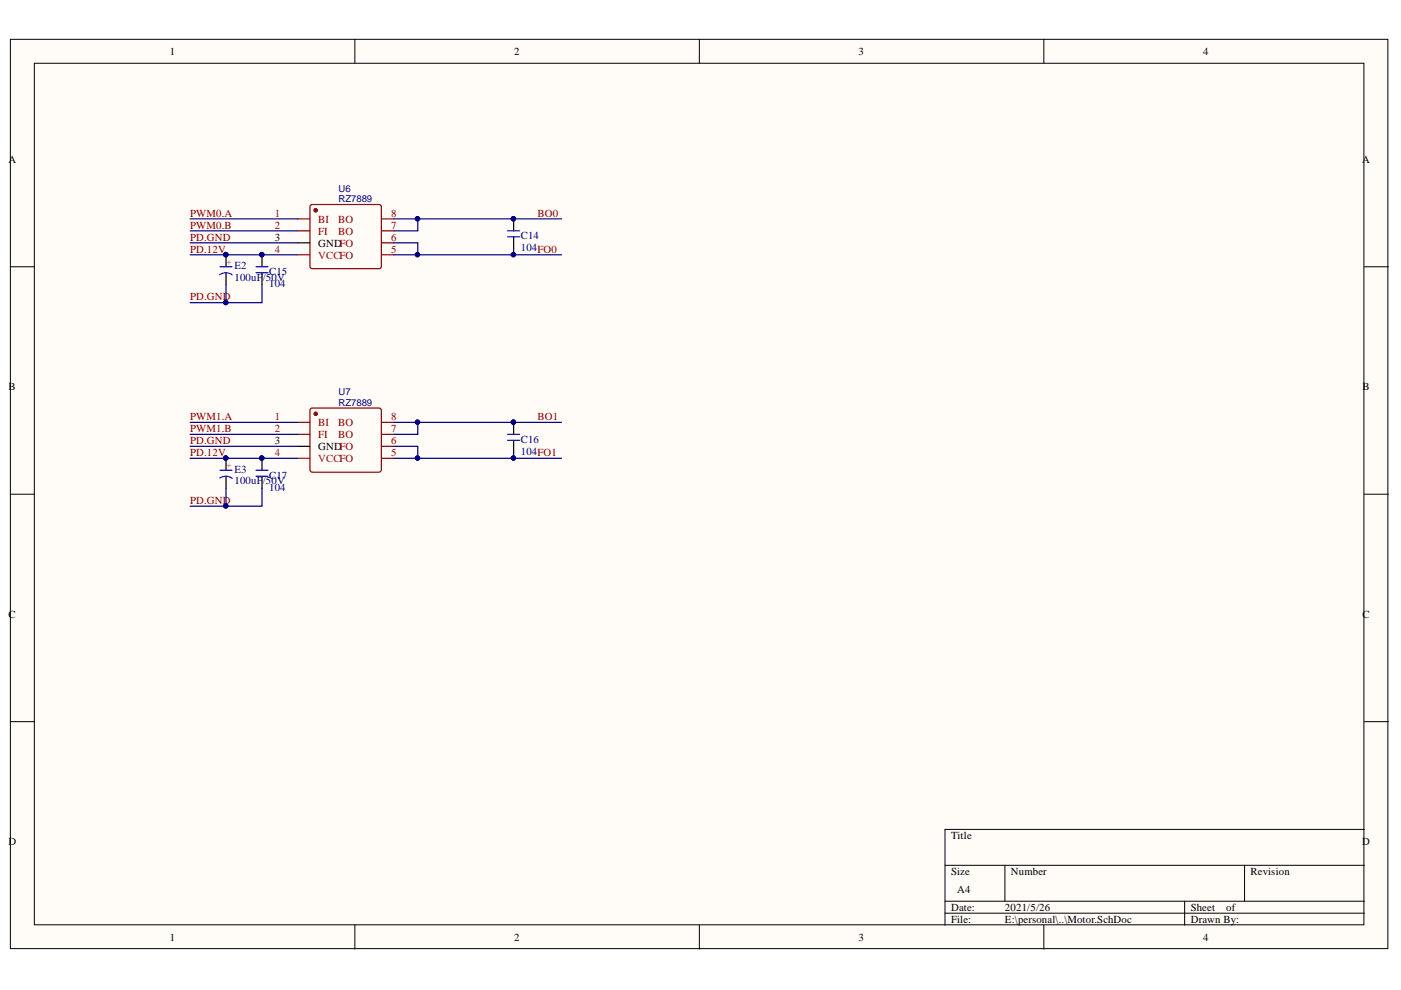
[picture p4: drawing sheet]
<svg xmlns="http://www.w3.org/2000/svg" width="297mm" height="210mm" viewBox="0 0 297 210" stroke-linecap="round" stroke-linejoin="round" font-family="sans-serif">
<defs><g id="words">
<g font-size="2.3">
<text x="36" y="11.6">1</text>
<text x="109" y="11.6">2</text>
<text x="182" y="11.6">3</text>
<text x="255.1" y="11.6">4</text>
<text x="1.8" y="34.5">A</text>
<text x="288.8" y="34.5">A</text>
<text x="58.3" y="51">3</text>
<text x="67.5" y="52.3">GNDFO</text>
<text x="1.8" y="82.7">B</text>
<text x="288.9" y="82.7">B</text>
<text x="58.3" y="94.1">3</text>
<text x="67.5" y="95.4">GNDFO</text>
<text x="1.8" y="130.9">C</text>
<text x="288.9" y="130.9">C</text>
<text x="1.8" y="179.2">D</text>
<text x="201.7" y="177.9">Title</text>
<text x="288.8" y="179.2">D</text>
<text x="201.7" y="185.5">Size</text>
<text x="214.3" y="185.5">Number</text>
<text x="265.2" y="185.5">Revision</text>
<text x="202.9" y="189.3">A4</text>
<text x="201.7" y="193.1">Date:</text>
<text x="201.7" y="195.7">File:</text>
<text x="213.1" y="193.1">2021/5/26</text>
<text x="213.1" y="195.7">E:\personal\..\Motor.SchDoc</text>
<text x="252.5" y="193.1">Sheet</text>
<text x="252.5" y="195.7">Drawn By:</text>
<text x="260" y="193.1">of</text>
<text x="36" y="199.5">1</text>
<text x="109" y="199.5">2</text>
<text x="182" y="199.5">3</text>
<text x="255.1" y="199.5">4</text>
</g>
<g font-size="2.3" fill="#800000">
<text x="40.3" y="46">PWM0.A</text>
<text x="114" y="46">BO0</text>
<text x="40.3" y="51">PD.GND</text>
<text x="40.3" y="53.6">PD.12V</text>
<text x="40.3" y="48.5">PWM0.B</text>
<text x="40.3" y="63.7">PD.GND</text>
<text x="40.3" y="89">PWM1.A</text>
<text x="114" y="89">BO1</text>
<text x="40.3" y="94.1">PD.GND</text>
<text x="40.3" y="91.6">PWM1.B</text>
<text x="40.3" y="96.6">PD.12V</text>
<text x="40.3" y="106.9">PD.GND</text>
</g>
<g font-size="2.3" fill="#800">
<text x="58.3" y="46">1</text>
<text x="67.5" y="47.2">BI</text>
<text x="71.7" y="47.2">BO</text>
<text x="82.9" y="46">8</text>
<text x="58.3" y="48.5">2</text>
<text x="67.5" y="49.8">FI</text>
<text x="71.7" y="49.8">BO</text>
<text x="82.9" y="53.6">5</text>
<text x="82.9" y="51">6</text>
<text x="82.9" y="48.5">7</text>
<text x="58.3" y="89">1</text>
<text x="82.9" y="89">8</text>
<text x="58.3" y="91.6">2</text>
<text x="67.5" y="90.3">BI</text>
<text x="67.5" y="92.8">FI</text>
<text x="71.7" y="92.8">BO</text>
<text x="71.7" y="90.3">BO</text>
<text x="82.9" y="94.1">6</text>
<text x="82.9" y="91.6">7</text>
<text x="82.9" y="96.6">5</text>
</g>
<g font-size="2.3" fill="#f00">
<text x="58.3" y="53.6">4</text>
<text x="67.5" y="54.8">VCCFO</text>
<text x="58.3" y="96.6">4</text>
<text x="67.5" y="97.9">VCCFO</text>
</g>
<g font-size="2.3" fill="#000080">
<text x="110.4" y="50.8">C14</text>
<text x="110.4" y="53.3">104FO0</text>
<text x="49.7" y="57.1">E2</text>
<text x="49.7" y="59.6">100uF/50V</text>
<text x="57.1" y="58.4">C15</text>
<text x="57.1" y="60.9">104</text>
<text x="110.4" y="93.9">C16</text>
<text x="49.7" y="100.2">E3</text>
<text x="57.1" y="101.5">C17</text>
<text x="110.4" y="96.4">104FO1</text>
<text x="49.7" y="102.7">100uF/50V</text>
<text x="57.1" y="104.1">104</text>
</g>
<g font-size="2" fill="#000080">
<text x="71.8" y="40.6">U6</text>
<text x="71.8" y="42.9">RZ7889</text>
<text x="71.8" y="83.8">U7</text>
<text x="71.8" y="86.1">RZ7889</text>
</g>
<g font-size="1.9" fill="#f00">
<text x="48.1" y="55.1" transform="rotate(90 48.1 55.1)">+</text>
<text x="48.1" y="98.2" transform="rotate(90 48.1 98.2)">+</text>
</g>
</g></defs>
<g fill="#fffcf8" stroke="#000" stroke-width=".21">
<path d="M2.2 8.3h292.1v192.8h-292.1z"/>
<path d="M7.3 13.4h281.9v182.7h-281.9z"/>
</g>
<g fill="none" stroke="#000" stroke-width=".21">
<path d="M75.2 8.3v5.1M148.3 8.3v5.1M221.3 8.3v5.1M2.2 56.6h5.1M289.3 56.6h5.1M2.2 104.8h5.1M289.3 104.8h5.1M2.2 153h5.1M289.3 153h5.1M289.3 175.9h-88.9v20.3M75.2 196.2v5M148.3 196.2v5"/>
<path d="M200.4 183.5h88.9M200.4 191.1h88.9M200.4 193.6h88.9M213.1 183.5v7.6M221.3 196.2v5M251.2 191.1v5.1M263.9 183.5v7.6"/>
</g>
<g fill="#800" stroke="#800" stroke-width=".25">
<circle cx="66.9" cy="44.6" r=".33"/>
<circle cx="66.9" cy="87.7" r=".34"/>
</g>
<g fill="none" stroke="#800" stroke-width=".25">
<path d="M63.2 46.4h2.5M63.2 48.9h2.5M65.8 43.6l.4-.2h14.4l.3 .5-.1 12.8-.5 .3-14.3-.1-.3-.4zM81 46.4h2.5M81 48.9h2.5M81 54h2.5M81 51.5h2.5M63.2 89.6h2.5M63.2 92.1h2.5M65.8 86.8l.4-.3 14.4 .1 .3 .4-.1 12.9-.5 .2-14.3-.1-.3-.4zM81 89.6h2.5M81 92.1h2.5"/>
<path d="M81 97.2h2.5M81 94.6h2.5"/>
</g>
<g fill="none" stroke="#000" stroke-width=".25">
<path d="M47.9 54v2.6M47.9 57.8v2.6M55.5 54v2.6M55.5 57.8v2.6M63.2 51.5h2.5M108.9 46.4v2.5M108.9 50.2v2.6M47.9 97.2v2.5M55.5 97.2v2.5M63.2 94.6h2.5M108.9 89.6v2.5M108.9 93.4v2.5"/>
<path d="M47.9 101v2.5M55.5 101v2.5"/>
</g>
<path d="M63.2 54h2.5M63.2 97.2h2.5" fill="none" stroke="#f00" stroke-width=".25"/>
<g fill="#000080" stroke="#000080" stroke-width=".21">
<circle cx="47.9" cy="54" r=".47"/>
<circle cx="55.5" cy="54" r=".46"/>
<circle cx="108.8" cy="46.4" r=".46"/>
<circle cx="47.9" cy="97.1" r=".46"/>
<circle cx="55.5" cy="97.1" r=".46"/>
<circle cx="108.8" cy="89.5" r=".46"/>
<circle cx="47.9" cy="64.1" r=".47"/>
<circle cx="88.5" cy="54" r=".47"/>
<circle cx="88.5" cy="46.4" r=".47"/>
<circle cx="108.8" cy="54" r=".46"/>
<circle cx="47.9" cy="107.3" r=".46"/>
<circle cx="88.5" cy="97.1" r=".46"/>
<circle cx="88.5" cy="89.5" r=".46"/>
<circle cx="108.8" cy="97.1" r=".46"/>
</g>
<path d="M46.6 58.2h.1a2.25 2.25 0 0 1 2.5 .1M46.7 56.6h2.5M54.3 56.6h2.5M54.3 57.8h2.5M107.6 50.2h2.6M107.6 48.9h2.6M46.7 99.7h2.5M54.3 99.7h2.5M107.6 93.4h2.6M107.6 92.1h2.6M46.6 101.4l.1-.1a2.25 2.25 0 0 1 2.5 .1M54.3 101h2.5" fill="none" stroke="#00f" stroke-width=".25"/>
<g fill="none" stroke="#000080" stroke-width=".25">
<path d="M40.3 54h22.9M40.3 51.5h22.9M40.3 46.4h22.9M40.3 48.9h22.9M83.5 51.5h5.1v2.5h-5.1M83.5 46.4h5.1v2.5h-5.1M88.6 46.4h30.5M108.9 52.8v1.2h-20.3M108.9 54h10.2M40.3 64.2h7.6M47.9 60.4v3.8h7.6v-3.8M40.3 97.2h22.9"/>
<path d="M40.3 94.6h22.9M40.3 89.6h22.9M40.3 92.1h22.9M83.5 94.6h5.1v2.6h-5.1M83.5 89.6h5.1v2.5h-5.1M88.6 89.6h30.5M108.9 95.9v1.3h-20.3M108.9 97.2h10.2M40.3 107.3h7.6M47.9 103.5v3.8h7.6v-3.8"/>
</g>
<use href="#words"/>
</svg>
